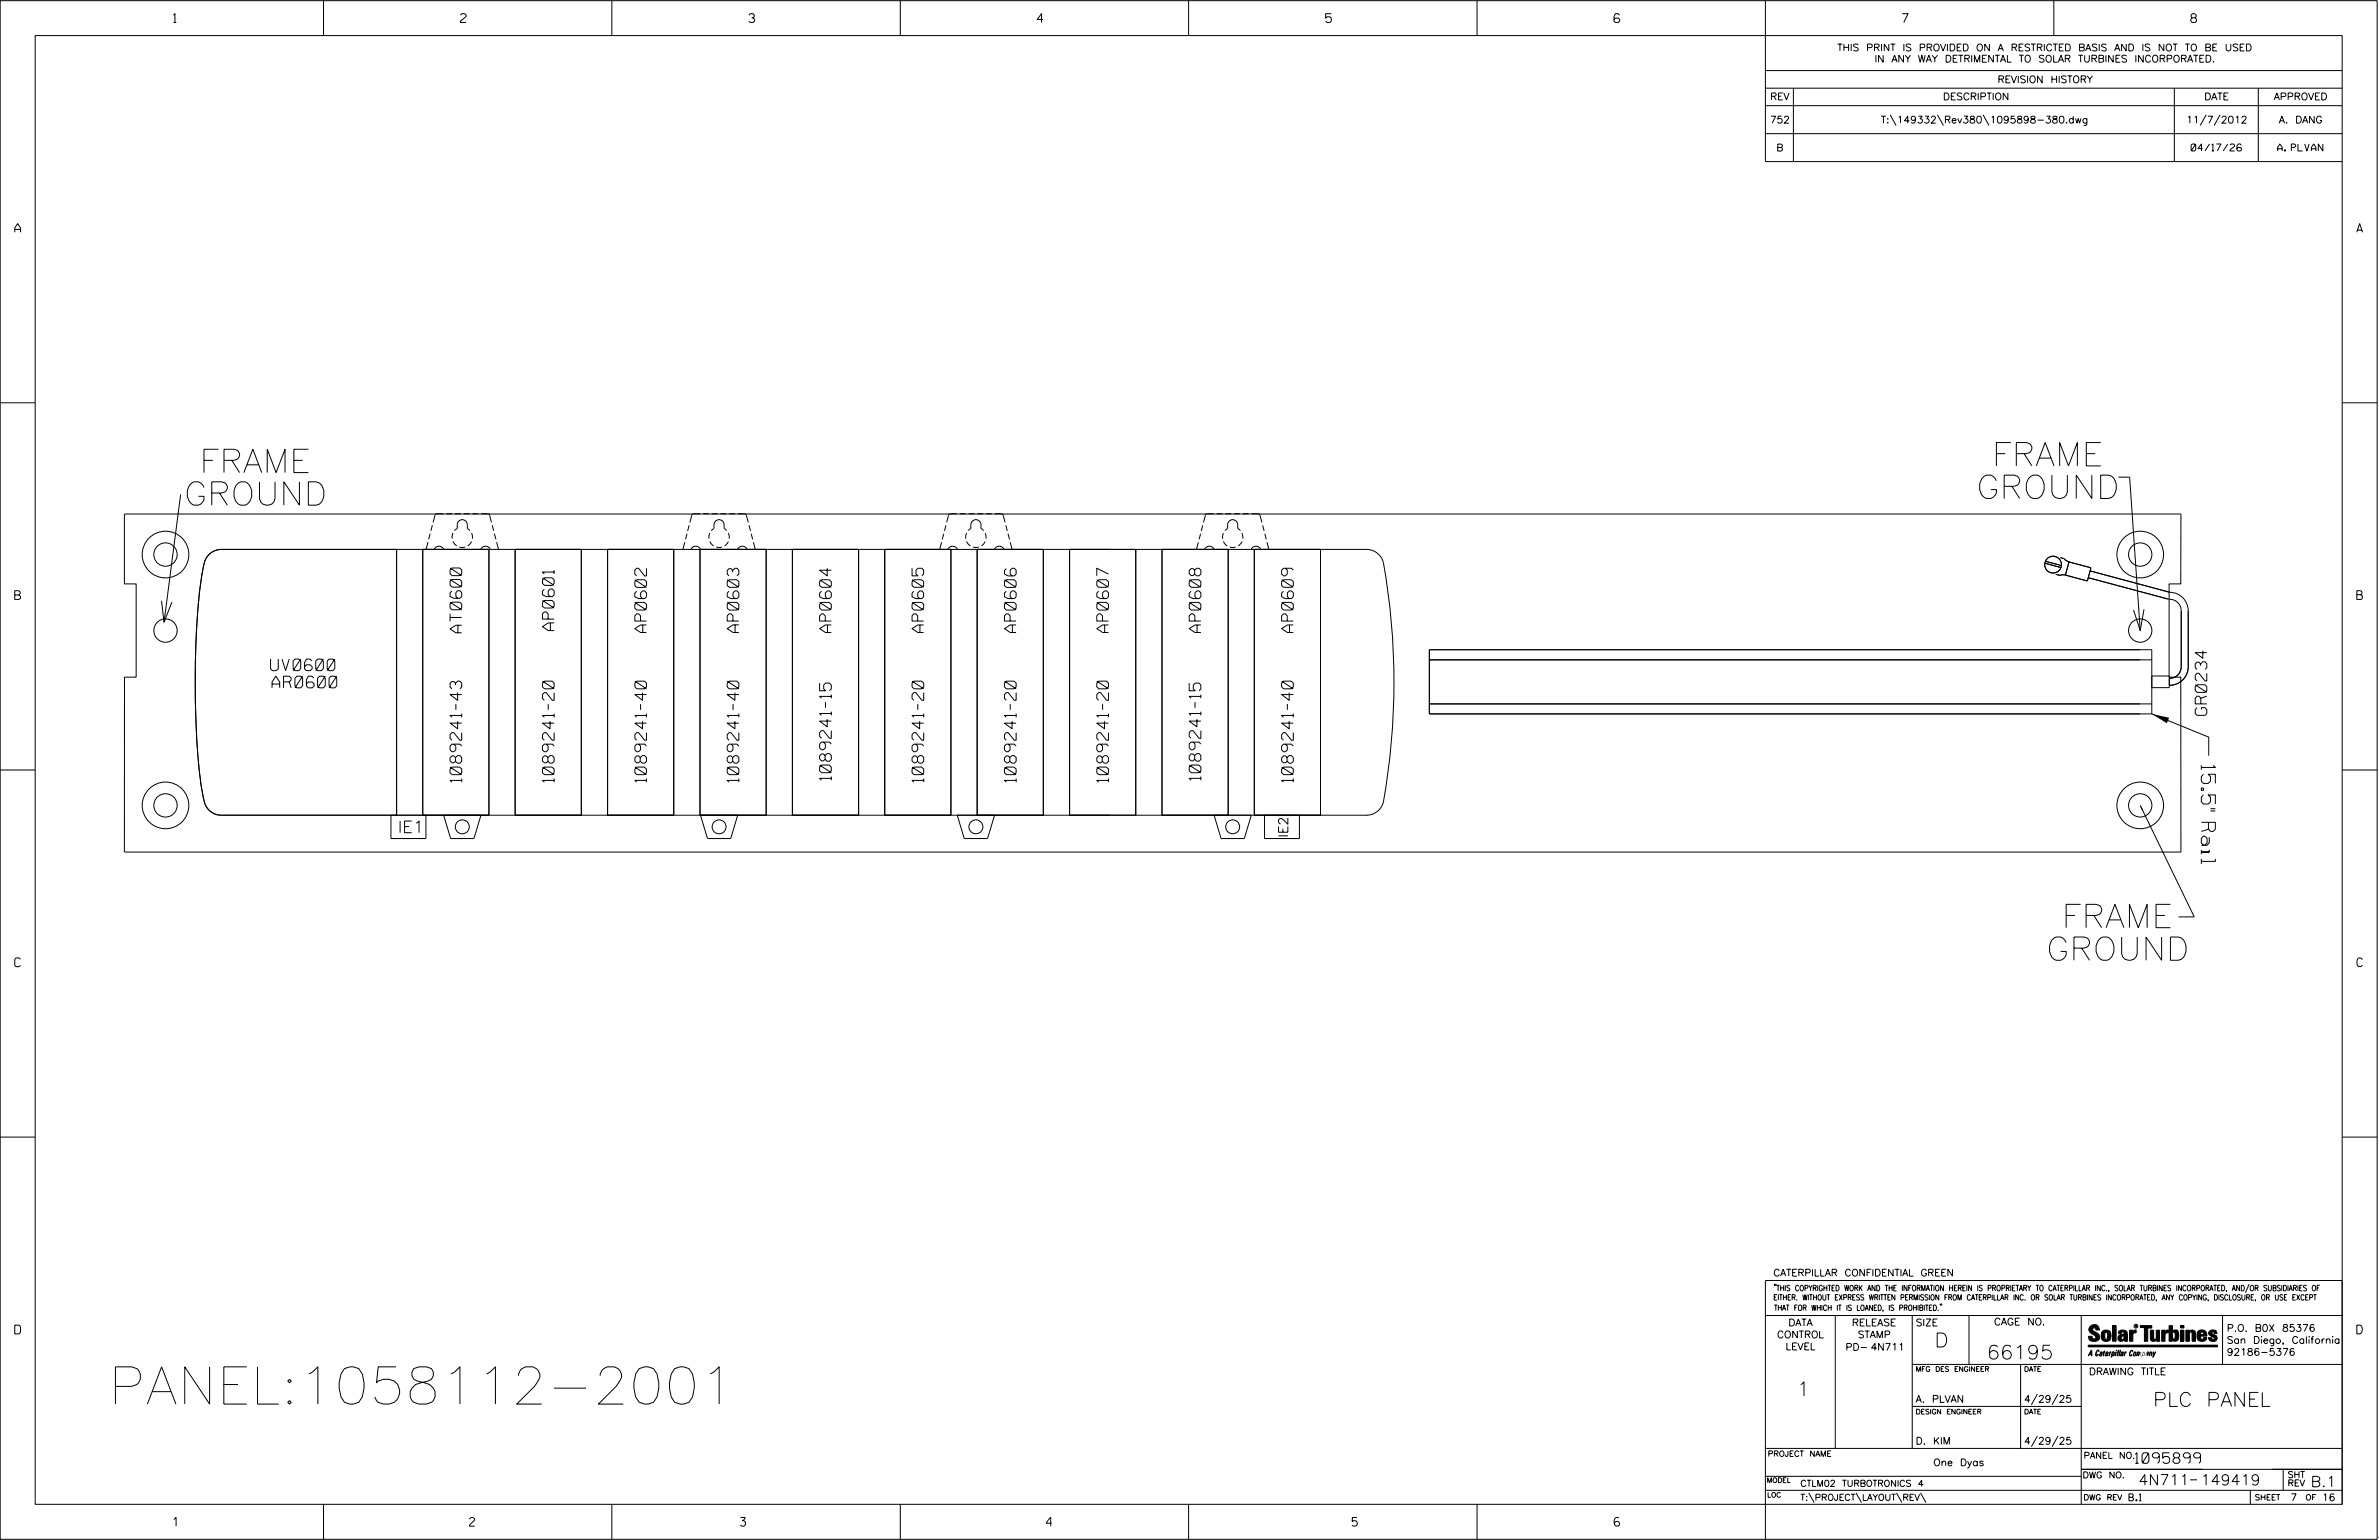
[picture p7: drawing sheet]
<svg xmlns="http://www.w3.org/2000/svg" width="864mm" height="559mm" viewBox="0 0 864 559" stroke-linecap="round" stroke-linejoin="round" font-family="sans-serif">
<defs><g id="words">
<text font-size="13.5" x="39.3" y="509.5">PANEL:1058112-2001</text>
<g font-size="8.5">
<text x="72.4" y="171.5">FRAME</text>
<text x="723.1" y="169">FRAME</text>
<text x="66.8" y="183.3">GROUND</text>
<text x="717.4" y="180.9">GROUND</text>
<text x="748.4" y="336.6">FRAME</text>
<text x="742.8" y="348.5">GROUND</text>
</g>
<g font-size="5.1">
<text x="799.1" y="277.7" transform="rotate(90 799.1 277.7)">15.5&quot; Rail</text>
<text x="702.3" y="488.8">D</text>
<text x="721.2" y="493.2">66195</text>
<text x="652.2" y="506.5">1</text>
<text x="781.6" y="510.3">PLC PANEL</text>
</g>
<g font-size="4.2">
<text x="167.6" y="229.6" transform="rotate(-90 167.6 229.6)">AT0600</text>
<text x="201.1" y="228.8" transform="rotate(-90 201.1 228.8)">AP0601</text>
<text x="234.7" y="229.5" transform="rotate(-90 234.7 229.5)">AP0602</text>
<text x="268.2" y="229.5" transform="rotate(-90 268.2 229.5)">AP0603</text>
<text x="301.8" y="229.5" transform="rotate(-90 301.8 229.5)">AP0604</text>
<text x="335.3" y="229.5" transform="rotate(-90 335.3 229.5)">AP0605</text>
<text x="368.8" y="229.5" transform="rotate(-90 368.8 229.5)">AP0606</text>
<text x="402.4" y="229.5" transform="rotate(-90 402.4 229.5)">AP0607</text>
<text x="435.9" y="229.5" transform="rotate(-90 435.9 229.5)">AP0608</text>
<text x="469.5" y="229.5" transform="rotate(-90 469.5 229.5)">AP0609</text>
<text x="98.2" y="243.4">UV0600</text>
<text x="98.8" y="249.6">AR0600</text>
<text x="801.1" y="259.6" transform="rotate(-90 801.1 259.6)">GR0234</text>
<text x="167.6" y="283.8" transform="rotate(-90 167.6 283.8)">1089241-43</text>
<text x="201.1" y="283.8" transform="rotate(-90 201.1 283.8)">1089241-20</text>
<text x="234.7" y="283.8" transform="rotate(-90 234.7 283.8)">1089241-40</text>
<text x="268.2" y="283.8" transform="rotate(-90 268.2 283.8)">1089241-40</text>
<text x="301.8" y="283.1" transform="rotate(-90 301.8 283.1)">1089241-15</text>
<text x="335.3" y="283.8" transform="rotate(-90 335.3 283.8)">1089241-20</text>
<text x="368.8" y="283.8" transform="rotate(-90 368.8 283.8)">1089241-20</text>
<text x="402.4" y="283.8" transform="rotate(-90 402.4 283.8)">1089241-20</text>
<text x="435.9" y="283.1" transform="rotate(-90 435.9 283.1)">1089241-15</text>
<text x="469.5" y="283.8" transform="rotate(-90 469.5 283.8)">1089241-40</text>
<text x="144.5" y="302.1">IE1</text>
</g>
<g font-size="3.8">
<text x="775.1" y="531">1095899</text>
<text x="776.3" y="538.9">4N711</text>
<text x="798.8" y="538.9">149419</text>
<text x="838.8" y="539.5">B.1</text>
</g>
<text font-size="3.4" x="467.5" y="303.9" transform="rotate(-90 467.5 303.9)">IE2</text>
<g font-size="3.2">
<text x="63" y="8.2">1</text>
<text x="167.2" y="8.2">2</text>
<text x="271.8" y="8.2">3</text>
<text x="376.5" y="8.2">4</text>
<text x="481.2" y="8.2">5</text>
<text x="690.6" y="8.2">7</text>
<text x="795.3" y="8.2">8</text>
<text x="5.4" y="84.3">A</text>
<text x="855.5" y="84.3">A</text>
<text x="5.4" y="217.5">B</text>
<text x="855.6" y="217.5">B</text>
<text x="5.4" y="350.8">C</text>
<text x="855.6" y="350.8">C</text>
<text x="5.4" y="484">D</text>
<text x="855.6" y="484">D</text>
<text x="62.8" y="553.8">1</text>
<text x="170.4" y="553.8">2</text>
<text x="268.8" y="553.8">3</text>
<text x="379.8" y="553.8">4</text>
<text x="490.8" y="553.8">5</text>
<text x="585.9" y="553.8">6</text>
</g>
<g font-size="2.5">
<text x="666.9" y="18.5">THIS PRINT IS PROVIDED ON A RESTRICTED BASIS AND IS NOT TO BE USED</text>
<text x="680.5" y="22.6">IN ANY WAY DETRIMENTAL TO SOLAR TURBINES INCORPORATED.</text>
<text x="725.1" y="30">REVISION HISTORY</text>
<text x="642.6" y="36.3">REV</text>
<text x="705.3" y="36.3">DESCRIPTION</text>
<text x="800.2" y="36.3">DATE</text>
<text x="825.4" y="36.3">APPROVED</text>
<text x="642.5" y="44.7">752</text>
<text x="682.8" y="44.7">T:\149332\Rev380\1095898-380.dwg</text>
<text x="793.6" y="44.7">11/7/2012</text>
<text x="827.3" y="44.7">A. DANG</text>
<text x="644.8" y="54.8">B</text>
<text x="795.4" y="54.8">04/17/26</text>
<text x="826.8" y="54.8">A. PLVAN</text>
<text x="643.8" y="463">CATERPILLAR CONFIDENTIAL GREEN</text>
<text x="645.1" y="485.5">CONTROL</text>
<text x="649.2" y="481.1">DATA</text>
<text x="672.3" y="481.1">RELEASE</text>
<text x="674.4" y="485.5">STAMP</text>
<text x="695.4" y="481.1">SIZE</text>
<text x="723.8" y="480.8">CAGE NO.</text>
<text x="808.4" y="483.1">P.O. B0X 85376</text>
<text x="648.2" y="489.8">LEVEL</text>
<text x="669.9" y="490">PD- 4N711</text>
<text x="808.4" y="487.5">San Diego, California</text>
<text x="808.4" y="491.8">92186-5376</text>
<text x="758.3" y="498.9">DRAWING TITLE</text>
<text x="695.4" y="508.9">A. PLVAN</text>
<text x="734.8" y="508.9">4/29/25</text>
<text x="695.4" y="524.1">D. KIM</text>
<text x="734.8" y="524.1">4/29/25</text>
<text x="701.8" y="531.9">One Dyas</text>
<text x="772.8" y="544.6">B.1</text>
<text x="831.4" y="544.6">7</text>
<text x="842.9" y="544.6">16</text>
</g>
<g font-size="2.3">
<text x="756.4" y="529.2">PANEL NO.</text>
<text x="653.5" y="539.4">CTLM02 TURBOTRONICS 4</text>
<text x="756" y="536.3">DWG NO.</text>
<text x="830.4" y="539.3">REV</text>
<text x="830.4" y="536.2">SHT</text>
<text x="653.5" y="544.5">T:\PROJECT\LAYOUT\REV\</text>
</g>
<g font-size="2">
<text x="643.8" y="468.4">&quot;THIS COPYRIGHTED WORK AND THE INFORMATION HEREIN IS PROPRIETARY TO CATERPILLAR INC., SOLAR TURBINES INCORPORATED, AND/OR SUBSIDIARIES OF</text>
<text x="643.8" y="471.8">EITHER. WITHOUT EXPRESS WRITTEN PERMISSION FROM CATERPILLAR INC. OR SOLAR TURBINES INCORPORATED, ANY COPYING, DISCLOSURE, OR USE EXCEPT</text>
<text x="644" y="475.6">THAT FOR WHICH IT IS LOANED, IS PROHIBITED.&quot;</text>
<text x="641.7" y="528.5">PROJECT NAME</text>
<text x="756.3" y="544.3">DWG REV</text>
<text x="818.5" y="544.3">SHEET</text>
<text x="836.9" y="544.3">OF</text>
</g>
<g font-size="1.8">
<text x="695.4" y="497.6">MFG DES ENGINEER</text>
<text x="734.8" y="497.6">DATE</text>
<text x="695.4" y="513.1">DESIGN ENGINEER</text>
<text x="734.8" y="513.1">DATE</text>
<text x="641.3" y="538">MODEL</text>
<text x="641.5" y="543.3">LOC</text>
</g>
<text font-size=".9" x="775.1" y="481.7">R</text>
</g></defs>
<g fill="none" stroke="#000" stroke-width=".36">
<path d="M.1 .2h862.8v558.4h-862.8zM12.8 12.9h837.4v533h-837.4zM117.4 .2v12.7M222.1 .2v12.7M326.8 .2v12.7M431.5 .2v12.7M536.2 .2v12.7M587.9 5.5l-.5-.5h-1l-.5 1v1.7l.5 .4h1l.6-.4v-.6l-.6-.5h-1l-.5 .5M640.9 .2v58.4h209.3M745.6 .2v12.7M640.9 25.6h209.3M640.9 32h209.3"/>
<path d="M640.9 38.3h209.3M651 32v26.6M789.3 32v26.6M819.8 32v26.6M640.9 48.5h209.3M686.2 41.7l2.1 3.8M703.3 41.7l2.2 3.8M719.9 41.7l2.1 3.8M800.9 41.7l-2.2 3.8M805.9 41.7l-2.1 3.8M.1 146.2h12.7M850.2 146.2h12.7"/>
<path d="M65.6 179.4l-6.1 46.4M769 173.1h4.1l3.8 55.7M45.2 186.5h746.5l-.1 25.4h-4.2v33.8h4.2l.1 63.5h-746.5v-63.5h4.2v-33.8h-4.2zM144 199.4v96.4M153.5 199.4v96.4M153.5 199.4h24v96.4h-24zM155.4 196.7l-.7 2.5M156.1 193.6l-.5 2.1M157 190.6l-.6 2M157.7 199.2a1.86 1.86 0 0 1 1.7-1 1.86 1.86 0 0 1 1.6 1M160.9 186.4l-2.7 .2-1 2.9M162 186.4h2.1"/>
<path d="M164.5 196.5l1.3 1.6M164.5 193.4l-.4 2.1M165 192.5l1-.7v-1.4a1.83 1.83 0 0 1 1.8-1.8 1.83 1.83 0 0 1 1.9 1.8v1.4l.9 .7M165.2 186.4h2.1M166.8 198.5h2M168.3 186.4h2.2M171.2 196.5l-1.4 1.6M171.2 193.4l.3 2.1M171.5 186.4h2.1M174.6 199.2a1.86 1.86 0 0 1 1.7-1 1.86 1.86 0 0 1 1.6 1M174.7 186.4l2.8 .2 .9 2.9M177.5 199.4v96.4"/>
<path d="M178.7 190.6l.5 2M179.5 193.6l.5 2.1M180.3 196.7l.6 2.5M187 199.4v96.4M187 199.4h24v96.4h-24zM211 199.4v96.4M220.6 199.4h24v96.4h-24zM220.6 199.4v96.4M244.6 199.4v96.4M248.6 196.7l-.7 2.6M249.4 193.7l-.6 2M250.2 190.6l-.6 2.1"/>
<path d="M250.9 199.2a1.86 1.86 0 0 1 1.7-1 1.86 1.86 0 0 1 1.6 1M254.1 199.4v96.4M254.1 199.4h24v96.4h-24zM254.2 186.4l-2.8 .2-1 3M255.2 186.4h2.2M257.7 196.5l1.3 1.6M257.7 193.4l-.3 2.1M258.2 192.5l1-.7v-1.4a1.83 1.83 0 0 1 1.8-1.8 1.83 1.83 0 0 1 1.9 1.8v1.4l.9 .7M258.4 186.4h2.1M260 198.5h2.1M261.5 186.4h2.2M264.4 196.5l-1.4 1.6"/>
<path d="M264.4 193.4l.3 2.1M264.7 186.4h2.1M267.8 199.3a1.86 1.86 0 0 1 1.7-1.1 1.86 1.86 0 0 1 1.7 1.1M267.9 186.4l2.8 .2 .9 3M271.9 190.6l.6 2.1M272.7 193.7l.5 2M273.5 196.7l.6 2.6M278.1 199.4v96.4M287.7 199.4h24v96.4h-24zM287.7 199.4v96.4M311.7 199.4v96.4M321.2 199.4h24v96.4h-24z"/>
<path d="M321.2 199.4v96.4M341.8 196.7l-.7 2.6M342.6 193.7l-.5 2M343.4 190.6l-.5 2.1M344.1 199.2a1.86 1.86 0 0 1 1.7-1 1.86 1.86 0 0 1 1.7 1M345.2 199.4v96.4M347.4 186.4l-2.8 .2-1 3M348.4 186.4h2.2M350.9 196.5l1.3 1.6M350.9 193.4l-.3 2.1M351.5 192.5l.9-.7v-1.4a1.83 1.83 0 0 1 1.9-1.8 1.83 1.83 0 0 1 1.8 1.8v1.4l.9 .7M351.6 186.4h2.1"/>
<path d="M353.2 198.5h2.1M354.7 199.4h24v96.4h-24zM354.7 199.4v96.4M354.8 186.4h2.1M357.6 193.4l.3 2.1M357.6 196.5l-1.3 1.6M358 186.4h2.1M361 199.3a1.86 1.86 0 0 1 1.7-1.1 1.86 1.86 0 0 1 1.7 1.1M361.1 186.4l2.8 .2 .9 3M365.1 190.6l.6 2.1M365.9 193.7l.6 2M366.7 196.7l.7 2.6"/>
<path d="M378.7 199.4v96.4M388.3 199.4h24v96.4h-24zM388.3 199.4v96.4M412.3 199.4v96.4M421.8 199.4v96.4M421.8 199.4h24v96.4h-24zM435 196.7l-.7 2.6M435.8 193.7l-.5 2M436.6 190.6l-.5 2.1M437.3 199.2a1.86 1.86 0 0 1 1.7-1 1.86 1.86 0 0 1 1.7 1M440.6 186.4l-2.8 .2-.9 3M441.7 186.4h2.1"/>
<path d="M444.1 196.5l1.4 1.6M444.1 193.4l-.3 2.1M444.7 192.5l.9-.7v-1.4a1.83 1.83 0 0 1 1.9-1.8 1.83 1.83 0 0 1 1.8 1.8v1.4l1 .7M444.9 186.4h2M445.8 199.4v96.4M446.4 198.5h2.1M448 186.4h2.1M450.8 196.5l-1.3 1.6M450.9 193.4l.2 2.1M451.2 186.4h2.1M454.2 199.3a1.86 1.86 0 0 1 1.7-1.1 1.86 1.86 0 0 1 1.7 1.1M454.3 186.4l2.8 .2 1 3"/>
<path d="M455.3 199.4v96.4M455.3 199.4h24.1v96.4h-24.1zM458.4 190.6l.5 2.1M459.1 193.7l.6 2M460 196.7l.6 2.6M479.4 199.4v96.4M496 199.4a6.4 6.4 0 0 1 6.2 4.8 245 245 0 0 1-.2 87.4 6.4 6.4 0 0 1-6 4.2M496.3 199.4h-416a6.8 6.8 0 0 0-6.5 6.6 277.7 277.7 0 0 0-2.8 50.7l1.1 19.9a76.5 76.5 0 0 0 2.5 15.5 6.3 6.3 0 0 0 5.7 3.7h416M58.6 218l.9 7.8 2.9-7.3M742.3 204.4l5.8 1.6M742.5 203.7l5.8 1.5M746.3 208.4l1.4 .4 1.4-.3 1 .2"/>
<path d="M748 202.4l1.3 .3 1.1 1 1 .3M751.1 203.9l7.9 2.1-1.3 4.8-7.9-2.1zM758 209.6l28.9 7.7a4.4 4.4 0 0 1 4.9 4.4v20.2a4.2 4.2 0 0 1-4.3 4.2M758.7 207.2l28.9 7.7a6.7 6.7 0 0 1 6.7 6.8v20.2a6.7 6.7 0 0 1-6.8 6.8M518.9 235.8h262.2v23.2h-262.2zM518.9 239.4h262.2M778.3 221.1l-1.4 7.7-2.4-7.5M518.9 255.4h262.2M781.1 259l20.7 8.5v6.7M781.1 245.3h6.4v4.2h-6.4M.1 279.4h12.7M850.2 279.4h12.7"/>
<path d="M154.6 295.8v8.5h-12.7v-8.5M161 295.8l2.6 8.5h8.4l2.6-8.5M254.3 295.8l2.5 8.5h8.5l2.5-8.5M347.5 295.8l2.5 8.5h8.5l2.5-8.5M440.7 295.8l2.6 8.5h8.4l2.5-8.5M471.7 295.8v8.5h-12.7v-8.5M776.9 292.2l19.6 40.5h-5.7M.1 412.6h12.7M850.2 412.6h12.7M640.9 477.3h209.3M644.2 466.1l-.1 .4M644.7 466.1l-.2 .4"/>
<path d="M666.2 477.3v48.3M694.2 477.3v48.3M704.4 473.3l-.1 .4M704.8 473.3l-.1 .4M714.8 477.3v17.8M755.5 477.3v68.6M806.8 477.3v17.8M816.5 466l-1.4 3.1M850.2 464.6h-209.3v94M850.2 464.8v81.1M694.2 495.1h156M733.5 495.1v30.5"/>
<path d="M758.6 481.4a2.02 2.02 0 0 1 3.1-.1l.5 1.3h-1.3l-.2-.6-.4-.2-.6 .1-.1 .4 .4 .7a2.46 2.46 0 0 1 2.2 2.9 2.83 2.83 0 0 1-3.8 .3l-.3-1.3h1.3l.2 .7 .6 .3 .5-.2 .2-.5-.4-.6-1.9-1.2-.4-.9zM759.2 491.3h-.7l.7-1.2v1.9h.2l-.1-2.1-1.3 2.1 .5-.5h.7M761.3 490l.3-.2 .4 .3-.1 .3-.3-.4-.4 .3-.3 1.6h.4l.4-.5-.3 .6-.4 .1-.3-.4zM762.6 490.6l.5-.1-.1 1.4h-.9a.74 .74 0 0 1 .9-.8l-.3 .7-.5 .1 .2-.5 .6-.2v-.5l-.7 .2zM763 483.2a2.17 2.17 0 0 1 3.1 0l.3 1.4-.3 1.5a2.17 2.17 0 0 1-3.1 0l-.3-1.5zM763.6 490.5l.4-.4 .2 .6h-.3l-.3 .9 .2 .4-.3-.1zM764.1 483.7l.5-.4 .4 .3v2.2l-.4 .2-.5-.2zM764.6 491.1l.6 .2v-.7l-.4-.1-.4 .6-.1 .8h.6M764.6 491.1l-.1 .8h.4M764.6 482.6v.8M764.8 490.7l.4 .1v.3h-.6zM765 491.5l-.1 .4z"/>
<path d="M766 490.5l-.5 1.5zM766 490.8l.4-.3-.4 .4M766.9 481h1.3v5.7h-1.3zM767 490.8l.5 .1-.3 .8-.4 .2zM767.3 490.5h-.5l-.5 2M767.3 490.5a.8 .8 0 0 1 .2 1 .8 .8 0 0 1-.9 .4l-.1 .6M767.3 490.5l-.1 .2M768.1 490.5l-.4 1.5zM768.2 489.9h.3l-.1 .2h-.2zM769 489.9l-.5 2.1zM769.7 489.9l-.6 2.1zM770.1 491.4l.5-.3-.5 .8z"/>
<path d="M770.4 491.9h.1M770.6 491.1l.1-.4-.7 .2 .1-.3 .6-.1 .2 .3-.5 1.1M770.6 491.1a.74 .74 0 0 0-.8 .8h.6M771 484.8h-.7l-.3 .6 .4 .7 .5-.3 .1-2.4h-.8l-.1 .4h-1.2a1.71 1.71 0 0 1 1.8-1.3 1.71 1.71 0 0 1 1.6 1.4v2.8h-1.1l-.1-.6M771 484.2l-1.5 .1a1.41 1.41 0 0 0 0 2.4l.5 .1 1.1-.7M771.2 486.1h-.1M771.4 490.5l.1 .3 .4-.3-.9 1.5zM771.5 490.8h.1M773 482.7h1.2v.5l.5-.5 .7-.1v1h-.6l-.5 .4-.1 2.7h-1.2zM773.3 490.3l.6-.4 .4 .2-.1 .4-.3-.4a1.28 1.28 0 0 0-.5 1.8l.6-.4-.1 .4-.8 .1zM774.7 490.8l.5-.3a.88 .88 0 0 1 .2 .9 .88 .88 0 0 1-.7 .7l-.2-.2zM774.8 490.9h.5l-.3 1h-.3l-.2-.2z"/>
<path d="M775.2 490.5l-.1 .2M776.8 481h4.3v.9h-1.5v4.8h-1.3M776.8 490.6l-.8 .2v-.3l-.4 1.5 .8-1.3v1.3l.3-1.2M779.3 491.1h.4M779.6 490.5h.3l-.3 1.4M779.6 490.7h.2l-.1 .4M779.7 491.1l-.1 .4M779.7 491.1l-.4 .2M780.1 492l.4-1.5 .1 .3 .3-.3 .3 .2-.3 1.3v-1.3l-.7 1.3M780.6 482.7h1.2v2.7l.1 .4 .4 .3 .4-.7v-2.7h1.2l.1 4h-1.3v-.5l-1.1 .6-.7-.3-.3-.7zM781.6 492.5l1-2-.8 1.3-.2-1.3-.2 2M784.7 482.7h1.2v.5l.5-.5 .7-.1v1h-.5l-.6 .4-.1 2.7h-1.2z"/>
<path d="M787.4 481h1.2v2a1.4 1.4 0 0 1 2.2 .2l.1 1.4-.4 1.9-1.5 .1-.4-.5v-1l.5 .9 .5-.3v-2.1l-.5-.4-.5 .7v2.8h-1.2zM791.5 482.7h1.3v4h-1.3zM791.5 481h1.3v.9h-1.3zM793.5 482.7h1.3v.4l.7-.5 1.1 .2 .4 .6v3.3h-1.2l-.3-3.4-.7 .2v3.2h-1.3zM794.8 483.1h.1M797.7 483.2a1.92 1.92 0 0 1 2.4-.5 1.92 1.92 0 0 1 1 2.1h-2.3v.8l.6 .5 .5-.3v-.5h1.2a1.83 1.83 0 0 1-2.1 1.4 1.83 1.83 0 0 1-1.5-2.1zM798.8 484.2v.6M799.1 483.4h.6l.2 .8h-1.1zM804.6 482.9a1.84 1.84 0 0 0-2.9 .8 3.3 3.3 0 0 0 2.2 1.9l-.5 .5-.4-.3-.1-.4h-1.2l.1 .6a1.92 1.92 0 0 0 2.9 .4M804.9 483.8h-1.2l-.2-.6-.5 .1-.1 .3 .1 .3 1.8 .9M805.1 488.1h-47.1v.6h47.1M694.2 510.3h61.3"/>
<path d="M739.6 505.8l-2.2 3.9M747.1 505.8l-2.2 3.9M640.9 525.6h209.2M640.9 535.7h114.6M739.6 521.1l-2.2 3.8M747.1 521.1l-2.2 3.8M755.5 533.2h94.7M795 537h2.6M828.8 533.2v7.6M117.4 545.9v12.7M222.1 545.9v12.7M326.8 545.9v12.7"/>
<path d="M431.5 545.9v12.7M536.2 545.9v12.7M640.9 540.8h209.3M656.6 541.7l2 3.5M673.8 541.7l1.9 3.5M688.4 541.7l2 3.5M697.2 541.7l1.9 3.5M816.9 541v4.9M863.5 558h.1"/>
<circle cx="60.1" cy="201.2" r="4.2"/>
<circle cx="60.1" cy="201.2" r="8.5"/>
<circle cx="745.3" cy="204.9" r="3.1"/>
<circle cx="776.9" cy="201.2" r="4.2"/>
<circle cx="776.9" cy="201.2" r="8.5"/>
<circle cx="60.1" cy="228.8" r="4.2"/>
<circle cx="776.9" cy="228.8" r="4.2"/>
<circle cx="60.1" cy="292.2" r="4.2"/>
<circle cx="60.1" cy="292.3" r="8.5"/>
<circle cx="776.9" cy="292.2" r="4.2"/>
<circle cx="776.9" cy="292.3" r="8.5"/>
<circle cx="167.8" cy="300" r="2.53"/>
<circle cx="261" cy="300" r="2.52"/>
<circle cx="354.2" cy="300" r="2.53"/>
<circle cx="447.5" cy="300" r="2.52"/>
<circle cx="775.4" cy="481.2" r=".69"/>
</g>
<g fill="#000">
<path d="M781.1 259l6.3 1.5-.8 1.9zM776.9 292.2l1 1.5-.5 .2zM768.1 490.5l-.4 1.5zM768.2 489.9h.3l-.1 .2h-.2zM769 489.9l-.5 2.1zM769.7 489.9l-.6 2.1zM791.5 481h1.3v.9h-1.3zM791.5 482.7h1.3v4h-1.3zM758 488.1h47.1v.6h-47.1z"/>
<path d="M759.2 489.9l-1.2 2.1 .5-.5h.7v.5h.2zM759.2 490.1v1.2h-.7z" fill-rule="evenodd"/>
<path d="M758.6 481.4a2.02 2.02 0 0 1 3.1-.1l.5 1.3h-1.3l-.2-.6-.4-.2-.6 .1-.1 .4 .4 .7a2.46 2.46 0 0 1 2.2 2.9 2.83 2.83 0 0 1-3.8 .3l-.3-1.3h1.3l.2 .7 .6 .3 .5-.2 .2-.5-.4-.6-1.9-1.2-.4-.9z" fill-rule="evenodd"/>
<path d="M761.3 490l.3-.2 .4 .3-.1 .3-.3-.4-.4 .3-.3 1.6h.4l.4-.5-.3 .6-.4 .1-.3-.4z" fill-rule="evenodd"/>
<path d="M762.6 490.6l.5-.1-.1 1.4h-.9a.74 .74 0 0 1 .9-.8l-.6 .3-.2 .5 .5-.1 .3-.6v-.5l-.7 .2z" fill-rule="evenodd"/>
<path d="M763.6 490.5l.4-.4 .2 .6h-.3l-.3 .9 .2 .4-.3-.1z" fill-rule="evenodd"/>
<path d="M764.8 490.5l.5 .3-.1 .5h-.6l.6-.2v-.3l-.4-.1-.3 1.2h.4l.3-.4-.6 .6-.3-.2v-.4z" fill-rule="evenodd"/>
<path d="M763 483.2a2.17 2.17 0 0 1 3.1 0l.3 1.4-.3 1.5a2.17 2.17 0 0 1-3.1 0l-.3-1.5zM764.1 483.7v2.1l.5 .2 .4-.2v-2.2l-.4-.3z" fill-rule="evenodd"/>
<path d="M766 490.5v.3l.4-.1-.4 .2-.5 1.1z" fill-rule="evenodd"/>
<path d="M766.8 490.5l-.5 2 .3-.6a.71 .71 0 0 0 .9-.5 .71 .71 0 0 0-.4-.9zM767 490.8l.5 .1-.3 .8-.4 .2z" fill-rule="evenodd"/>
<path d="M766.9 481h1.3v5.7h-1.3z" fill-rule="evenodd"/>
<path d="M770.1 490.6l.6-.1 .2 .3-.4 1.2-.5 .1-.2-.5 .3-.5h.5l-.7 .5v.3l.4-.1 .4-.9-.5-.2-.2 .2z" fill-rule="evenodd"/>
<path d="M769.4 482.8l-.5 1h1.2l.1-.4h.8v.8l-1.5 .1a1.41 1.41 0 0 0 0 2.4l.5 .1 1.1-.7 .1 .6h1.1v-2.8a1.79 1.79 0 0 0-2.4-1.2zM770.3 484.8h.7l-.1 1-.5 .3-.4-.7z" fill-rule="evenodd"/>
<path d="M771.4 490.5l.1 .3 .4-.3-.9 1.5z" fill-rule="evenodd"/>
<path d="M773 482.7h1.2v.5l.5-.5 .7-.1v1h-.6l-.5 .4-.1 2.7h-1.2z" fill-rule="evenodd"/>
<path d="M773.3 490.3l.6-.4 .4 .2-.1 .4-.3-.4a1.28 1.28 0 0 0-.5 1.8l.6-.4-.3 .5h-.6z" fill-rule="evenodd"/>
<path d="M774.7 490.8l-.2 1.1h.7a.96 .96 0 0 0 0-1.4zM774.8 490.9h.5l-.1 .6-.5 .4-.2-.2z" fill-rule="evenodd"/>
<path d="M776 490.5v.3l.4-.3 .2 .3 .7-.2-.3 1.4v-1.3l-.6 1.3v-1.3l-.8 1.3z" fill-rule="evenodd"/>
<path d="M776.8 481h4.3v.9h-1.5v4.8h-1.3v-4.8h-1.5z" fill-rule="evenodd"/>
<path d="M777.9 490.5l-.5 2 .3-.6a.71 .71 0 0 0 .9-.5 .71 .71 0 0 0-.4-.9zM778.1 490.8l.3-.1 .1 .4-.5 .8-.2-.5z" fill-rule="evenodd"/>
<path d="M779.3 490.6l.6-.1-.3 1.5-.7-.1a.67 .67 0 0 1 .8-.8l-.6 .3-.1 .5 .4-.1 .4-.9-.4-.2-.3 .2z" fill-rule="evenodd"/>
<path d="M780.5 490.5l.1 .3 .3-.3 .3 .2-.3 1.3v-1.3l-.8 1.3z" fill-rule="evenodd"/>
<path d="M780.6 482.7h1.2v2.7l.1 .4 .4 .3 .4-.7v-2.7h1.2l.1 4h-1.3v-.5l-1.1 .6-.7-.3-.3-.7z" fill-rule="evenodd"/>
<path d="M781.6 490.5l.2 1.3 .8-1.3-1.2 2z" fill-rule="evenodd"/>
<path d="M784.7 482.7h1.2v.5l.5-.5 .7-.1v1h-.5l-.6 .4-.1 2.7h-1.2z" fill-rule="evenodd"/>
<path d="M787.4 481h1.2v2a1.4 1.4 0 0 1 2.2 .2l.1 1.4-.4 1.9-1.5 .1-.4-.5v-1l.5 .9 .5-.3v-2.1l-.5-.4-.5 .7v2.8h-1.2z" fill-rule="evenodd"/>
<path d="M793.5 482.7h1.3v.4a1.29 1.29 0 0 1 2.2 .3v3.3h-1.2l-.3-3.4-.7 .2v3.2h-1.3z" fill-rule="evenodd"/>
<path d="M797.7 483.2a1.92 1.92 0 0 1 2.4-.5 1.92 1.92 0 0 1 1 2.1h-2.3v.8l.6 .5 .5-.3v-.5h1.2a1.83 1.83 0 0 1-2.1 1.4 1.83 1.83 0 0 1-1.5-2.1zM799.1 483.4l-.3 .8h1.1l-.2-.8z" fill-rule="evenodd"/>
<path d="M801.9 483.2a1.94 1.94 0 0 1 3 .1v.5h-1.2l-.2-.6-.5 .1-.1 .3 .1 .3 1.8 .9a1.2 1.2 0 0 1 .1 1.3 1.2 1.2 0 0 1-1.2 .7l-1.6-.4-.4-1h1.2l.1 .4 .4 .3 .5-.5a3.3 3.3 0 0 1-2.2-1.9z" fill-rule="evenodd"/>
<circle cx="761.4" cy="492" r=".07"/>
<circle cx="762.2" cy="485.1" r=".07"/>
<circle cx="769.3" cy="492" r=".07"/>
<circle cx="773.1" cy="486.7" r=".07"/>
<circle cx="791.5" cy="486.7" r=".07"/>
<circle cx="791.5" cy="481" r=".07"/>
<circle cx="794.8" cy="486.7" r=".07"/>
</g>
<use href="#words"/>
</svg>
